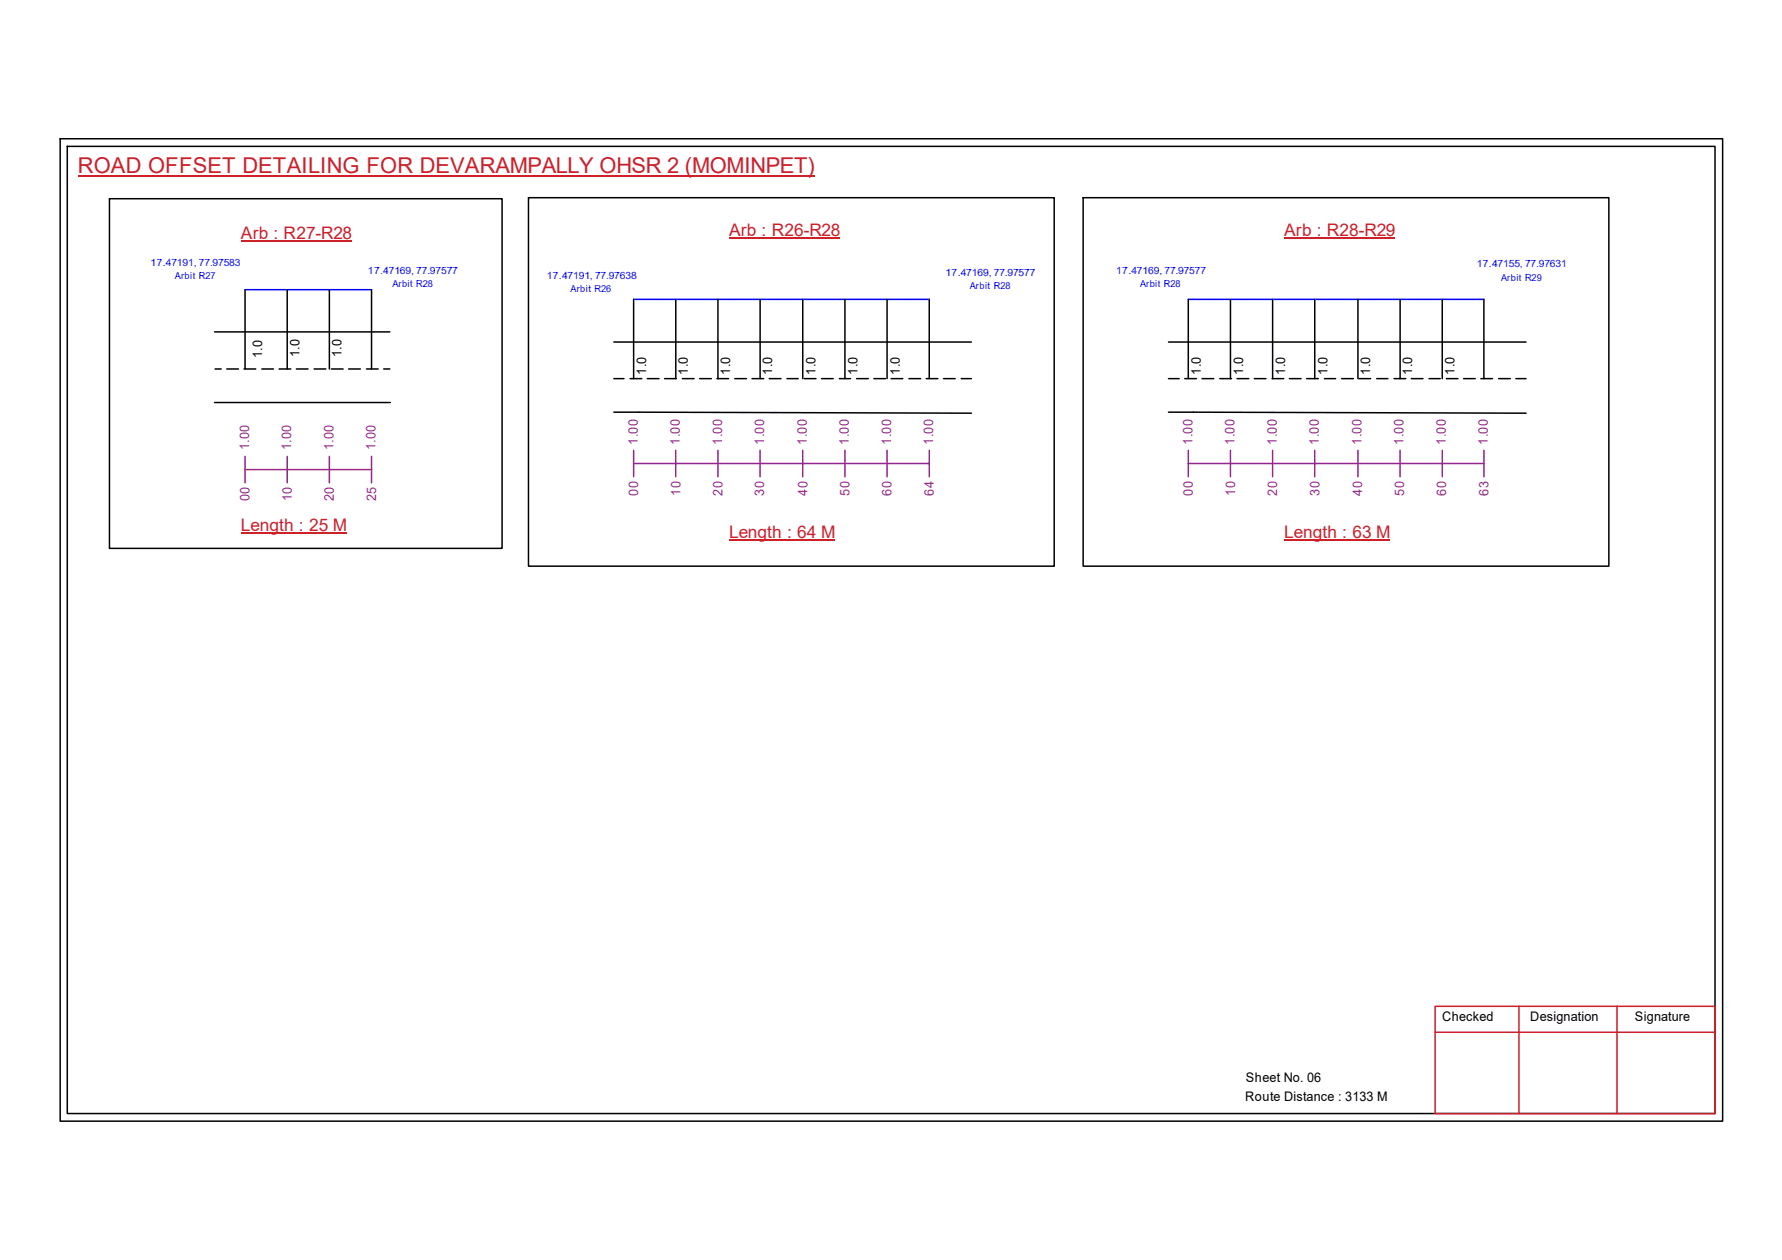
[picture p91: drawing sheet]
<svg xmlns="http://www.w3.org/2000/svg" width="297mm" height="210mm" viewBox="0 0 297 210" stroke-linecap="round" stroke-linejoin="round" font-family="sans-serif">
<defs><g id="words">
<text font-size="3.6" fill="#cd2027" x="13" y="28.9">ROAD OFFSET DETAILING FOR DEVARAMPALLY OHSR 2 (MOMINPET)</text>
<g font-size="2.9" fill="#cd2027">
<text x="40.2" y="39.8">Arb : R27-R28</text>
<text x="121.5" y="39.3">Arb : R26-R28</text>
<text x="214.1" y="39.3">Arb : R28-R29</text>
<text x="40.2" y="88.4">Length : 25 M</text>
<text x="121.5" y="89.7">Length : 64 M</text>
<text x="214.1" y="89.7">Length : 63 M</text>
</g>
<g font-size="2.2">
<text x="43.7" y="59.7" transform="rotate(-90 43.7 59.7)">1.0</text>
<text x="49.9" y="59.5" transform="rotate(-90 49.9 59.5)">1.0</text>
<text x="56.9" y="59.5" transform="rotate(-90 56.9 59.5)">1.0</text>
<text x="107.7" y="62.5" transform="rotate(-90 107.7 62.5)">1.0</text>
<text x="114.7" y="62.5" transform="rotate(-90 114.7 62.5)">1.0</text>
<text x="121.7" y="62.5" transform="rotate(-90 121.7 62.5)">1.0</text>
<text x="128.7" y="62.5" transform="rotate(-90 128.7 62.5)">1.0</text>
<text x="135.9" y="62.5" transform="rotate(-90 135.9 62.5)">1.0</text>
<text x="143" y="62.5" transform="rotate(-90 143 62.5)">1.0</text>
<text x="150" y="62.5" transform="rotate(-90 150 62.5)">1.0</text>
<text x="200.2" y="62.5" transform="rotate(-90 200.2 62.5)">1.0</text>
<text x="207.2" y="62.5" transform="rotate(-90 207.2 62.5)">1.0</text>
<text x="214.2" y="62.5" transform="rotate(-90 214.2 62.5)">1.0</text>
<text x="221.3" y="62.5" transform="rotate(-90 221.3 62.5)">1.0</text>
<text x="228.4" y="62.5" transform="rotate(-90 228.4 62.5)">1.0</text>
<text x="235.4" y="62.5" transform="rotate(-90 235.4 62.5)">1.0</text>
<text x="242.4" y="62.5" transform="rotate(-90 242.4 62.5)">1.0</text>
<text x="240.4" y="170.1">Checked</text>
<text x="255.1" y="170.1">Designation</text>
<text x="272.5" y="170.1">Signature</text>
<text x="207.6" y="183.4">Route Distance : 3133 M</text>
<text x="207.6" y="180.3">Sheet No. 06</text>
</g>
<g font-size="2.2" fill="#93278f">
<text x="41.5" y="75" transform="rotate(-90 41.5 75)">1.00</text>
<text x="48.6" y="75" transform="rotate(-90 48.6 75)">1.00</text>
<text x="55.6" y="75" transform="rotate(-90 55.6 75)">1.00</text>
<text x="62.6" y="75" transform="rotate(-90 62.6 75)">1.00</text>
<text x="106.3" y="74.1" transform="rotate(-90 106.3 74.1)">1.00</text>
<text x="113.3" y="74.1" transform="rotate(-90 113.3 74.1)">1.00</text>
<text x="120.4" y="74.1" transform="rotate(-90 120.4 74.1)">1.00</text>
<text x="127.4" y="74.1" transform="rotate(-90 127.4 74.1)">1.00</text>
<text x="134.5" y="74.1" transform="rotate(-90 134.5 74.1)">1.00</text>
<text x="141.5" y="74.1" transform="rotate(-90 141.5 74.1)">1.00</text>
<text x="148.5" y="74.1" transform="rotate(-90 148.5 74.1)">1.00</text>
<text x="155.6" y="74.1" transform="rotate(-90 155.6 74.1)">1.00</text>
<text x="198.8" y="74.1" transform="rotate(-90 198.8 74.1)">1.00</text>
<text x="205.8" y="74.1" transform="rotate(-90 205.8 74.1)">1.00</text>
<text x="212.8" y="74.1" transform="rotate(-90 212.8 74.1)">1.00</text>
<text x="219.8" y="74.1" transform="rotate(-90 219.8 74.1)">1.00</text>
<text x="226.9" y="74.1" transform="rotate(-90 226.9 74.1)">1.00</text>
<text x="234" y="74.1" transform="rotate(-90 234 74.1)">1.00</text>
<text x="241" y="74.1" transform="rotate(-90 241 74.1)">1.00</text>
<text x="248" y="74.1" transform="rotate(-90 248 74.1)">1.00</text>
<text x="41.6" y="83.5" transform="rotate(-90 41.6 83.5)">00</text>
<text x="48.6" y="83.5" transform="rotate(-90 48.6 83.5)">10</text>
<text x="55.7" y="83.5" transform="rotate(-90 55.7 83.5)">20</text>
<text x="62.7" y="83.5" transform="rotate(-90 62.7 83.5)">25</text>
<text x="106.4" y="82.6" transform="rotate(-90 106.4 82.6)">00</text>
<text x="113.4" y="82.6" transform="rotate(-90 113.4 82.6)">10</text>
<text x="120.4" y="82.6" transform="rotate(-90 120.4 82.6)">20</text>
<text x="127.4" y="82.6" transform="rotate(-90 127.4 82.6)">30</text>
<text x="134.6" y="82.6" transform="rotate(-90 134.6 82.6)">40</text>
<text x="141.6" y="82.6" transform="rotate(-90 141.6 82.6)">50</text>
<text x="148.6" y="82.6" transform="rotate(-90 148.6 82.6)">60</text>
<text x="155.7" y="82.6" transform="rotate(-90 155.7 82.6)">64</text>
<text x="198.8" y="82.6" transform="rotate(-90 198.8 82.6)">00</text>
<text x="205.9" y="82.6" transform="rotate(-90 205.9 82.6)">10</text>
<text x="212.9" y="82.6" transform="rotate(-90 212.9 82.6)">20</text>
<text x="219.9" y="82.6" transform="rotate(-90 219.9 82.6)">30</text>
<text x="227" y="82.6" transform="rotate(-90 227 82.6)">40</text>
<text x="234.1" y="82.6" transform="rotate(-90 234.1 82.6)">50</text>
<text x="241.1" y="82.6" transform="rotate(-90 241.1 82.6)">60</text>
<text x="248.1" y="82.6" transform="rotate(-90 248.1 82.6)">63</text>
</g>
<g font-size="1.7" fill="#00f">
<text x="25.1" y="44.3">17.47191, 77.97583</text>
<text x="61.3" y="45.6">17.47169, 77.97577</text>
<text x="91.1" y="46.5">17.47191, 77.97638</text>
<text x="157.6" y="46">17.47169, 77.97577</text>
<text x="186.1" y="45.6">17.47169, 77.97577</text>
<text x="246.2" y="44.5">17.47155, 77.97631</text>
</g>
<g font-size="1.6" fill="#00f">
<text x="29.2" y="46.4">Arbit R27</text>
<text x="65.4" y="47.8">Arbit R28</text>
<text x="190" y="47.8">Arbit R28</text>
<text x="250.2" y="46.7">Arbit R29</text>
<text x="95.1" y="48.6">Arbit R26</text>
<text x="161.7" y="48.1">Arbit R28</text>
</g>
</g></defs>
<g fill="none" stroke="#000" stroke-width=".25">
<path d="M10 23.1h277.1v163.7h-277.1zM11.2 24.4h274.7v161.1h-274.7zM18.2 33.1h65.5v58.3h-65.5zM88.1 32.9h87.6v61.4h-87.6zM180.5 32.9h87.7v61.4h-87.7zM35.8 55.3h29.2M40.8 48.3v13.2M47.9 48.3v13.2M54.9 48.3v13.2M61.9 48.3v13.2M102.3 57h59.6M105.6 49.9v13.2"/>
<path d="M112.6 49.9v13.2M119.7 49.9v13.2M126.7 49.9v13.2M133.8 49.9v13.2M140.8 49.9v13.2M147.9 49.9v13.2M154.9 49.9v13.2M194.8 57h59.6M198.1 49.9v13.2M205.1 49.9v13.2M212.1 49.9v13.2M219.2 49.9v13.2"/>
<path d="M226.4 49.9v13.2M233.4 49.9v13.2M240.4 49.9v13.2M247.4 49.9v13.2M35.8 67.1h29.3M35.9 61.5h1M37.8 61.5h1.9M40.7 61.5h1.9M43.6 61.5h2M46.5 61.5h2M49.4 61.5h1.9M52.4 61.5h1.9"/>
<path d="M55.2 61.5h2M58.1 61.5h2M61.1 61.5h1.9M64 61.5h1M102.3 68.7l59.6 .1M102.3 63.1h1.7M105 63.1h2M107.9 63.1h2M110.8 63.1h1.9M113.7 63.1h2M116.6 63.1h2M119.5 63.1h2"/>
<path d="M122.5 63.1h1.9M125.3 63.1h2M128.2 63.1h2M131.2 63.1h1.9M134.1 63.1h1.9M136.9 63.1h2M139.9 63.1h1.9M142.8 63.1h1.9M145.7 63.1h1.9M148.5 63.1h2M151.5 63.1h2M154.4 63.1h1.9"/>
<path d="M157.3 63.1h1.9M160.2 63.1h1.7M194.8 68.7l59.6 .1M194.8 63.1h1.8M197.5 63.1h1.9M200.4 63.1h1.9M203.3 63.1h2M206.2 63.1h1.9M209.1 63.1h1.9M212 63.1h2M214.9 63.1h2M217.8 63.1h1.9"/>
<path d="M220.8 63.1h1.8M223.6 63.1h2M226.5 63.1h2M229.5 63.1h1.8M232.4 63.1h1.9M235.2 63.1h2M238.2 63.1h1.9M241.1 63.1h1.9M244 63.1h1.9M246.8 63.1h2M249.8 63.1h2M252.7 63.1h1.7"/>
</g>
<path d="M239.2 167.6h46.7v17.9h-46.7zM239.2 172h46.7M253.2 167.6v17.9M269.5 167.6v17.9" fill="none" stroke="#cc1f26" stroke-width=".25"/>
<path d="M13 29.3h122.8" fill="none" stroke="#cd2027" stroke-width=".25"/>
<path d="M40.8 48.3h21.1M105.6 49.9h49.3M198.1 49.9h49.3" fill="none" stroke="#00f" stroke-width=".25"/>
<g fill="none" stroke="#93278f" stroke-width=".25">
<path d="M40.8 78.2h21.1M40.8 76v4.4M47.9 76v4.4M54.9 76v4.4M61.9 76v4.4M105.6 77.2h49.3M105.6 75v4.4M112.6 75v4.4M119.7 75v4.4M126.7 75v4.4M133.8 75v4.4M140.8 75v4.4"/>
<path d="M147.9 75v4.4M154.9 75v4.4M198.1 77.2h49.3M198.1 75v4.4M205.1 75v4.4M212.1 75v4.4M219.2 75v4.4M226.4 75v4.4M233.4 75v4.4M240.4 75v4.4M247.4 75v4.4"/>
</g>
<path d="M121.5 39.6h18.5M214.1 39.6h18.4M40.2 40.1h18.4M40.2 88.7h17.6M121.5 90h17.6M214.1 90h17.6" fill="none" stroke="#cd2027" stroke-width=".17"/>
<use href="#words"/>
</svg>
